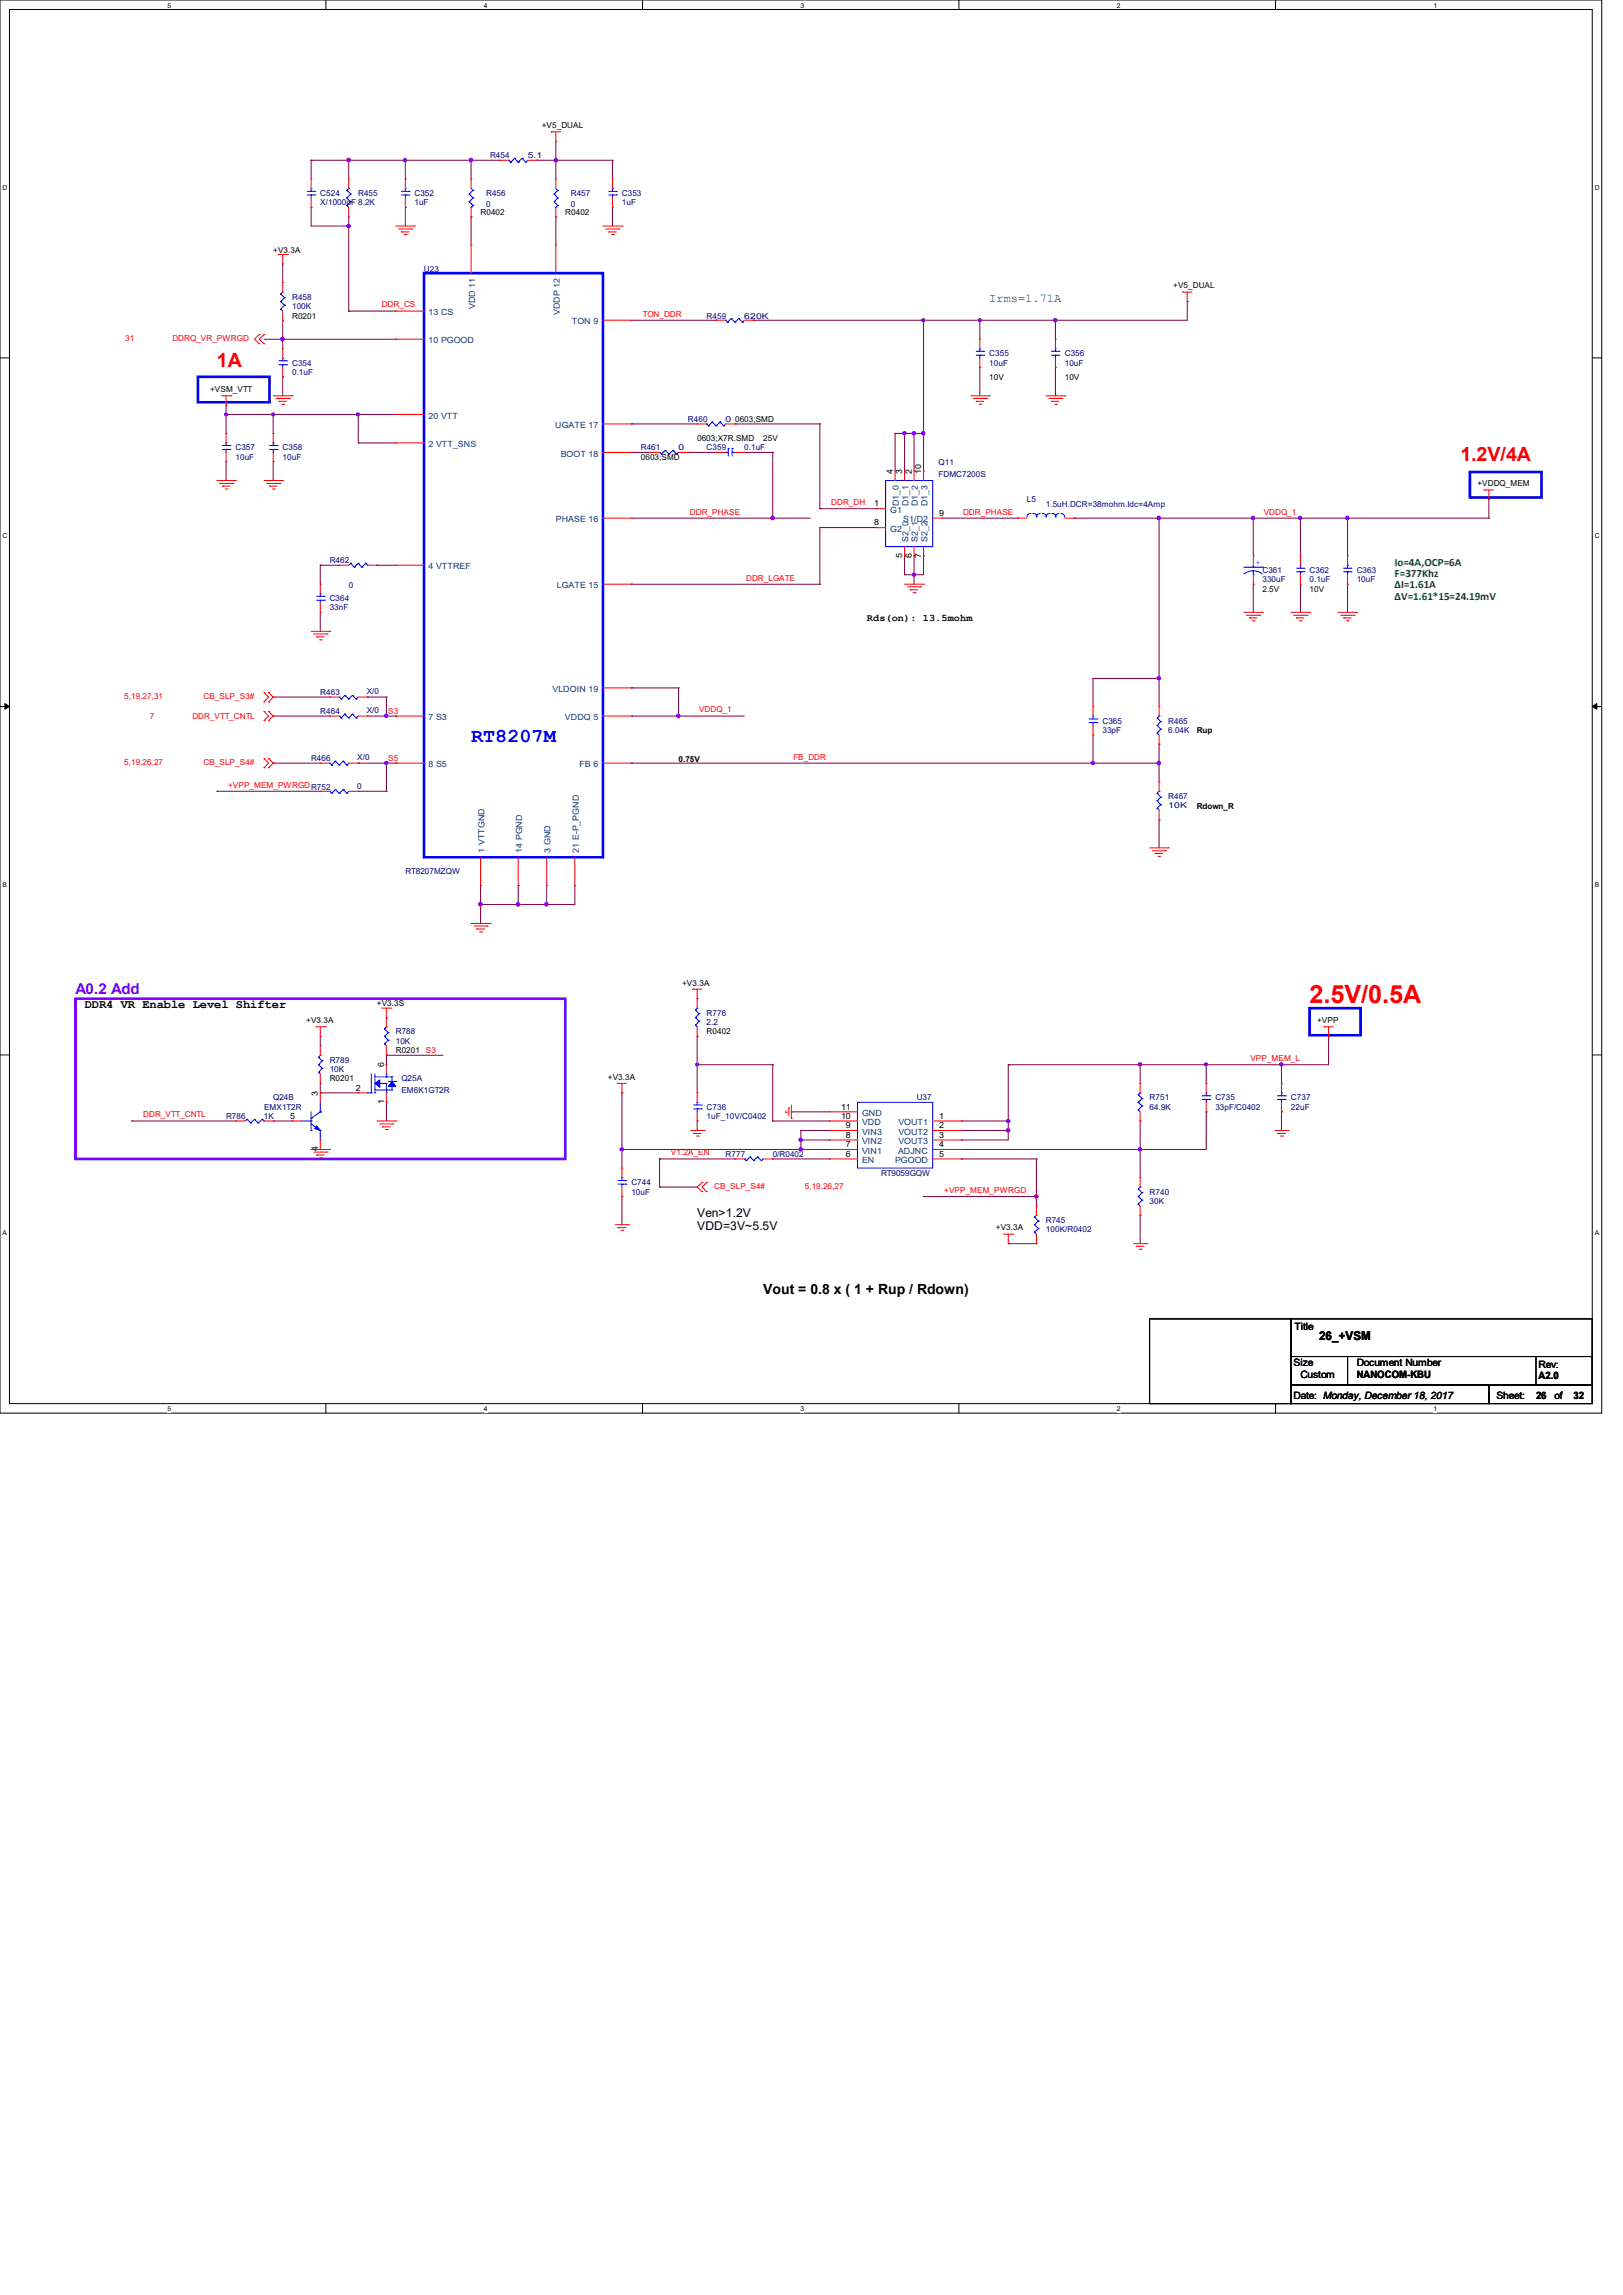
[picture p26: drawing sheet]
<svg xmlns="http://www.w3.org/2000/svg" width="210mm" height="297mm" viewBox="0 0 210 297" stroke-linecap="round" stroke-linejoin="round" font-family="sans-serif">
<defs><g id="words">
<text font-size="3.3" fill="#f00" x="169.5" y="129.8">2.5V/0.5A</text>
<g font-size="2.5" fill="#f00">
<text x="28.1" y="47.5">1A</text>
<text x="189" y="59.7">1.2V/4A</text>
</g>
<text font-size="2.5" fill="#00f" x="61" y="96">RT8207M</text>
<text font-size="1.9" fill="#8000ff" x="9.8" y="128.6">A0.2 Add</text>
<text font-size="1.8" x="98.8" y="167.5">Vout = 0.8 x ( 1 + Rup / Rdown)</text>
<text font-size="1.6" fill="#008040" x="128" y="39">Irms=1.71A</text>
<g font-size="1.6">
<text x="11" y="130.5">DDR4 VR Enable Level Shifter</text>
<text x="90.2" y="157.5">Ven&gt;1.2V</text>
<text x="90.2" y="159.1">VDD=3V~5.5V</text>
<text x="170.7" y="173.4">26_+VSM</text>
</g>
<g font-size="1.4" fill="#008000">
<text x="180.5" y="73.3">Io=4A,OCP=6A</text>
<text x="180.5" y="74.7">F=377Khz</text>
<text x="180.5" y="76.2">ΔI=1.61A</text>
<text x="180.5" y="77.6">ΔV=1.61*15=24.19mV</text>
</g>
<g font-size="1.3">
<text x="112.2" y="80.3">Rds(on): 13.5mohm</text>
<text x="167.5" y="172.1">Title</text>
<text x="167.4" y="176.7">Size</text>
<text x="168.3" y="178.4">Custom</text>
<text x="175.6" y="176.7">Document Number</text>
<text x="175.6" y="178.4">NANOCOM-KBU</text>
<text x="199.1" y="177">Rev:</text>
<text x="199.1" y="178.5">A2.0</text>
<text x="167.4" y="181">Date: Monday, December 18, 2017</text>
<text x="193.6" y="181">Sheet:</text>
<text x="198.8" y="181.1">26</text>
<text x="201.2" y="181">of</text>
<text x="203.6" y="181.1">32</text>
</g>
<g font-size="1.1">
<text x="70.1" y="16.6">+V5_DUAL</text>
<text x="62.2" y="27.8">R0402</text>
<text x="73.2" y="27.8">R0402</text>
<text x="35.3" y="32.7">+V3.3A</text>
<text x="37.8" y="41.2">R0201</text>
<text x="151.8" y="37.3">+V5_DUAL</text>
<text x="27.2" y="50.7">+VSM_VTT</text>
<text x="128" y="49.1">10V</text>
<text x="137.8" y="49.1">10V</text>
<text x="82.9" y="59.5">0603;SMD</text>
<text x="90.2" y="57.1">0603;X7R.SMD</text>
<text x="95.1" y="54.6">0603;SMD</text>
<text x="98.8" y="57.1">25V</text>
<text x="113.1" y="65.5">1</text>
<text x="115.5" y="61.3" transform="rotate(-90 115.5 61.3)">4</text>
<text x="116.8" y="61.3" transform="rotate(-90 116.8 61.3)">3</text>
<text x="118" y="61.3" transform="rotate(-90 118 61.3)">2</text>
<text x="119.2" y="61.3" transform="rotate(-90 119.2 61.3)">10</text>
<text x="191.2" y="62.9">+VDDQ_MEM</text>
<text x="113.1" y="68">8</text>
<text x="121.5" y="66.8">9</text>
<text x="116.8" y="72.2" transform="rotate(-90 116.8 72.2)">5</text>
<text x="118" y="72.2" transform="rotate(-90 118 72.2)">6</text>
<text x="119.2" y="72.2" transform="rotate(-90 119.2 72.2)">7</text>
<text x="163.4" y="76.6">2.5V</text>
<text x="169.5" y="76.6">10V</text>
<text x="154.9" y="94.9">Rup</text>
<text x="87.8" y="98.6">0.75V</text>
<text x="154.9" y="104.6">Rdown_R</text>
<text x="48.8" y="130.2">+V3.3S</text>
<text x="88.3" y="127.6">+V3.3A</text>
<text x="39.6" y="132.4">+V3.3A</text>
<text x="51.2" y="136.3">R0201</text>
<text x="91.4" y="133.9">R0402</text>
<text x="170.4" y="132.4">+VPP</text>
<text x="41.1" y="141.8" transform="rotate(-90 41.1 141.8)">3</text>
<text x="42.7" y="140">R0201</text>
<text x="46.1" y="141.1">2</text>
<text x="49.7" y="142.9" transform="rotate(-90 49.7 142.9)">1</text>
<text x="49.7" y="138.1" transform="rotate(-90 49.7 138.1)">6</text>
<text x="78.7" y="139.7">+V3.3A</text>
<text x="108.8" y="143.6">11</text>
<text x="37.5" y="144.8">5</text>
<text x="41.1" y="149" transform="rotate(-90 41.1 149)">4</text>
<text x="108.8" y="144.8">10</text>
<text x="109.5" y="146">9</text>
<text x="109.5" y="147.2">8</text>
<text x="109.5" y="148.5">7</text>
<text x="109.5" y="149.7">6</text>
<text x="121.5" y="144.8">1</text>
<text x="121.5" y="146">2</text>
<text x="121.5" y="147.2">3</text>
<text x="121.5" y="148.5">4</text>
<text x="121.5" y="149.7">5</text>
<text x="128.9" y="159.1">+V3.3A</text>
</g>
<g font-size="1.1" fill="#000080">
<text x="63.4" y="20.5">R454</text>
<text x="68.3" y="20.5">5.1</text>
<text x="41.4" y="25.4">C524</text>
<text x="41.4" y="26.6">X/1000pF 8.2K</text>
<text x="46.4" y="25.4">R455</text>
<text x="53.6" y="25.4">C352</text>
<text x="53.6" y="26.6">1uF</text>
<text x="62.9" y="25.4">R456</text>
<text x="62.9" y="26.8">0</text>
<text x="73.9" y="25.4">R457</text>
<text x="73.9" y="26.8">0</text>
<text x="80.5" y="25.4">C353</text>
<text x="80.5" y="26.6">1uF</text>
<text x="54.9" y="35.1">U23</text>
<text x="37.8" y="38.8">R458</text>
<text x="37.8" y="40">100K</text>
<text x="91.4" y="41.2">R459</text>
<text x="96.3" y="41.2">620K</text>
<text x="37.8" y="47.3">C354</text>
<text x="128" y="46.1">C355</text>
<text x="128" y="47.3">10uF</text>
<text x="137.8" y="46.1">C356</text>
<text x="137.8" y="47.3">10uF</text>
<text x="37.8" y="48.5">0.1uF</text>
<text x="30.5" y="58.3">C357</text>
<text x="30.5" y="59.5">10uF</text>
<text x="36.6" y="58.3">C358</text>
<text x="36.6" y="59.5">10uF</text>
<text x="82.9" y="58.3">R461</text>
<text x="87.8" y="58.3">0</text>
<text x="89" y="54.6">R460</text>
<text x="91.4" y="58.3">C359</text>
<text x="93.9" y="54.6">0</text>
<text x="96.3" y="58.3">0.1uF</text>
<text x="121.5" y="60.2">Q11</text>
<text x="121.5" y="61.7">FDMC7200S</text>
<text x="132.9" y="65">L5</text>
<text x="135.3" y="65.6">1.5uH.DCR=38mohm.Idc=4Amp</text>
<text x="42.7" y="72.9">R462</text>
<text x="42.7" y="77.8">C364</text>
<text x="45.1" y="76.1">0</text>
<text x="163.4" y="74.1">C361</text>
<text x="163.4" y="75.4">330uF</text>
<text x="169.5" y="74.1">C362</text>
<text x="169.5" y="75.4">0.1uF</text>
<text x="175.6" y="74.1">C363</text>
<text x="175.6" y="75.4">10uF</text>
<text x="42.7" y="79">33nF</text>
<text x="47.5" y="89.9">X/0</text>
<text x="41.4" y="90">R463</text>
<text x="41.4" y="92.4">R464</text>
<text x="47.5" y="92.3">X/0</text>
<text x="142.7" y="93.6">C365</text>
<text x="142.7" y="94.9">33pF</text>
<text x="151.2" y="93.6">R465</text>
<text x="151.2" y="94.9">6.04K</text>
<text x="40.3" y="98.5">R466</text>
<text x="46.2" y="98.4">X/0</text>
<text x="46.2" y="102.1">0</text>
<text x="151.2" y="103.4">R467</text>
<text x="151.2" y="104.6">10K</text>
<text x="52.5" y="113.2">RT8207MZQW</text>
<text x="91.4" y="131.4">R776</text>
<text x="42.7" y="137.5">R789</text>
<text x="51.2" y="133.9">R788</text>
<text x="51.2" y="135.1">10K</text>
<text x="91.4" y="132.7">2.2</text>
<text x="34.2" y="143.6">EMX1T2R</text>
<text x="35.3" y="142.4">Q24B</text>
<text x="42.7" y="138.8">10K</text>
<text x="51.9" y="140">Q25A</text>
<text x="51.9" y="141.4">EM6K1GT2R</text>
<text x="91.4" y="143.6">C736</text>
<text x="118.6" y="142.4">U37</text>
<text x="148.8" y="142.4">R751</text>
<text x="148.8" y="143.6">64.9K</text>
<text x="157.3" y="142.4">C735</text>
<text x="157.3" y="143.6">33pF/C0402</text>
<text x="167" y="142.4">C737</text>
<text x="167" y="143.6">22uF</text>
<text x="29.3" y="144.9">R786</text>
<text x="34.2" y="144.9">1K</text>
<text x="91.4" y="144.9">1uF_10V/C0402</text>
<text x="93.9" y="149.7">R777</text>
<text x="100" y="149.7">0/R0402</text>
<text x="81.7" y="153.4">C744</text>
<text x="81.7" y="154.6">10uF</text>
<text x="114" y="152.1">RT9059GQW</text>
<text x="148.8" y="154.6">R740</text>
<text x="148.8" y="155.8">30K</text>
<text x="135.3" y="158.2">R745</text>
<text x="135.3" y="159.5">100K/R0402</text>
</g>
<g font-size="1.1" fill="#f00">
<text x="49.4" y="39.8">DDR_CS</text>
<text x="83.2" y="41">TON_DDR</text>
<text x="16.2" y="44.2">31</text>
<text x="22.3" y="44.2">DDRQ_VR_PWRGD</text>
<text x="107.6" y="65.4">DDR_DH</text>
<text x="89.3" y="66.6">DDR_PHASE</text>
<text x="124.6" y="66.6">DDR_PHASE</text>
<text x="163.5" y="66.6">VDDQ_1</text>
<text x="96.6" y="75.1">DDR_LGATE</text>
<text x="16.1" y="90.5">5,19,27,31</text>
<text x="19.4" y="93">7</text>
<text x="24.9" y="93">DDR_VTT_CNTL</text>
<text x="26.3" y="90.5">CB_SLP_S3#</text>
<text x="50.2" y="92.4">S3</text>
<text x="90.5" y="92.2">VDDQ_1</text>
<text x="16.1" y="99">5,19,26,27</text>
<text x="26.3" y="99">CB_SLP_S4#</text>
<text x="29.5" y="101.9">+VPP_MEM_PWRGDR752</text>
<text x="50.2" y="98.5">S5</text>
<text x="102.7" y="98.3">FB_DDR</text>
<text x="55.1" y="136.3">S3</text>
<text x="161.8" y="137.3">VPP_MEM_L</text>
<text x="18.5" y="144.6">DDR_VTT_CNTL</text>
<text x="86.8" y="149.5">V1.2A_EN</text>
<text x="92.4" y="153.9">CB_SLP_S4#</text>
<text x="104.1" y="153.9">5,19,26,27</text>
<text x="122.2" y="154.4">+VPP_MEM_PWRGD</text>
</g>
<g font-size="1.1" fill="#004080">
<text x="55.5" y="40.8">13 CS</text>
<text x="61.5" y="40" transform="rotate(-90 61.5 40)">VDD 11</text>
<text x="72.4" y="40.8" transform="rotate(-90 72.4 40.8)">VDDP 12</text>
<text x="74" y="42">TON 9</text>
<text x="55.5" y="44.4">10 PGOOD</text>
<text x="55.5" y="57.9">2 VTT_SNS</text>
<text x="55.5" y="54.2">20 VTT</text>
<text x="71.8" y="55.4">UGATE 17</text>
<text x="72.6" y="59.1">BOOT 18</text>
<text x="116.3" y="65.5" transform="rotate(-90 116.3 65.5)">D1_0</text>
<text x="117.6" y="65.5" transform="rotate(-90 117.6 65.5)">D1_1</text>
<text x="118.8" y="65.5" transform="rotate(-90 118.8 65.5)">D1_2</text>
<text x="120" y="65.5" transform="rotate(-90 120 65.5)">D1_3</text>
<text x="71.9" y="67.6">PHASE 16</text>
<text x="115.2" y="66.4">G1</text>
<text x="115.2" y="68.8">G2</text>
<text x="116.9" y="67.6">S1/D2</text>
<text x="117.6" y="70.1" transform="rotate(-90 117.6 70.1)">S2_0</text>
<text x="118.8" y="70.1" transform="rotate(-90 118.8 70.1)">S2_1</text>
<text x="120" y="70.1" transform="rotate(-90 120 70.1)">S2_2</text>
<text x="55.5" y="73.7">4 VTTREF</text>
<text x="72" y="76.2">LGATE 15</text>
<text x="71.5" y="89.6">VLDOIN 19</text>
<text x="55.5" y="93.2">7 S3</text>
<text x="73.1" y="93.2">VDDQ 5</text>
<text x="55.5" y="99.3">8 S5</text>
<text x="75" y="99.3">FB 6</text>
<text x="62.7" y="110.4" transform="rotate(-90 62.7 110.4)">1 VTTGND</text>
<text x="67.6" y="110.4" transform="rotate(-90 67.6 110.4)">14 PGND</text>
<text x="71.2" y="110.4" transform="rotate(-90 71.2 110.4)">3 GND</text>
<text x="74.9" y="110.4" transform="rotate(-90 74.9 110.4)">21 E-P_PGND</text>
<text x="111.5" y="144.4">GND</text>
<text x="111.5" y="145.6">VDD</text>
<text x="111.5" y="146.9">VIN3</text>
<text x="111.5" y="148.1">VIN2</text>
<text x="111.5" y="149.3">VIN1</text>
<text x="116.2" y="149.3">ADJNC</text>
<text x="116.2" y="145.6">VOUT1</text>
<text x="116.2" y="146.9">VOUT2</text>
<text x="116.2" y="148.1">VOUT3</text>
<text x="111.5" y="150.5">EN</text>
<text x="115.8" y="150.5">PGOOD</text>
</g>
<text font-size="1.1" fill="#00f" x="162.5" y="73.1">+</text>
<g font-size=".9">
<text x="21.7" y="1">5</text>
<text x="62.6" y="1">4</text>
<text x="103.6" y="1">3</text>
<text x="144.5" y="1">2</text>
<text x="185.5" y="1">1</text>
<text x=".3" y="24.6">D</text>
<text x="206.4" y="24.6">D</text>
<text x=".3" y="69.6">C</text>
<text x="206.4" y="69.6">C</text>
<text x=".3" y="114.8">B</text>
<text x="206.4" y="114.8">B</text>
<text x=".3" y="159.9">A</text>
<text x="206.4" y="159.9">A</text>
<text x="21.7" y="182.6">5</text>
<text x="62.6" y="182.6">4</text>
<text x="103.6" y="182.6">3</text>
<text x="144.5" y="182.6">2</text>
<text x="185.5" y="182.6">1</text>
</g>
</g></defs>
<path d="M0 0h207.3v182.9h-207.3zM1.2 1.2h204.8v180.5h-204.8z" fill="none" stroke="#000" stroke-width=".13"/>
<g fill="#fff">
<path d="M21.7 .2h.4v.9h-.4z"/>
<path d="M21.7 181.8h.4v1h-.4z"/>
</g>
<path d="M42.2 0v1.2M42.2 181.7v1.2" fill="none" stroke="#000" stroke-width=".13"/>
<g fill="#fff">
<path d="M62.6 .2h.5v.9h-.5z"/>
<path d="M62.6 181.8h.5v1h-.5z"/>
</g>
<path d="M83.1 0v1.2M83.1 181.7v1.2" fill="none" stroke="#000" stroke-width=".13"/>
<g fill="#fff">
<path d="M103.6 .2h.5v.9h-.5z"/>
<path d="M103.6 181.8h.5v1h-.5z"/>
</g>
<path d="M124.1 0v1.2M124.1 181.7v1.2" fill="none" stroke="#000" stroke-width=".13"/>
<g fill="#fff">
<path d="M144.5 .2h.5v.9h-.5z"/>
<path d="M144.5 181.8h.5v1h-.5z"/>
</g>
<path d="M165.1 0v1.2M165.1 181.7v1.2" fill="none" stroke="#000" stroke-width=".13"/>
<g fill="#fff">
<path d="M185.5 .2h.5v.9h-.5z"/>
<path d="M185.5 181.8h.5v1h-.5z"/>
<path d="M.3 23.7h.6v1h-.6z"/>
<path d="M206.4 23.7h.6v1h-.6z"/>
<path d="M.3 68.8h.6v1h-.6z"/>
<path d="M206.4 68.8h.6v1h-.6z"/>
</g>
<path d="M0 46.3h1.2M206 46.3h1.3" fill="none" stroke="#000" stroke-width=".13"/>
<g fill="#fff">
<path d="M.3 114h.6v.9h-.6z"/>
<path d="M206.4 114h.5v.9h-.5z"/>
</g>
<path d="M0 91.4h1.2M206 91.4h1.3" fill="none" stroke="#000" stroke-width=".13"/>
<path d="M.6 91.1l.6 .3-.6 .4zM206 91.4l.6-.3v.7z" fill="#000" stroke="#000" stroke-width=".13"/>
<g fill="#fff">
<path d="M.3 159h.6v1h-.6z"/>
<path d="M206.4 159h.5v1h-.5z"/>
</g>
<path d="M0 136.5h1.2M206 136.5h1.3M148.8 170.7h18.2v11h-18.2zM167 175.6h7.4v3.6h-7.4zM167 179.2h25.7v2.5h-25.7zM167 170.7h39v4.9h-39zM174.4 175.6h31.6v3.6h-31.6zM192.7 179.2h13.3v2.5h-13.3zM198.8 175.6h7.2v3.6h-7.2z" fill="none" stroke="#000" stroke-width=".13"/>
<path d="M54.9 35.3h23.1v75.7h-23.1zM25.6 48.8h9.3v3.3h-9.3zM190.2 61.1h9.3v3.3h-9.3zM169.5 130.5h6.6v3.5h-6.6z" fill="none" stroke="#00f" stroke-width=".34"/>
<path d="M9.8 129.2h63.4v20.8h-63.4z" fill="none" stroke="#8000ff" stroke-width=".34"/>
<g fill="none" stroke="#800040" stroke-width=".13">
<path d="M71.9 18.3h.1M71.9 18.3v4.9M36.6 36.6h.1M36.6 34.2v2.4M40.3 20.7h.1M40.3 26.8h.1M40.3 20.7h24.3M40.3 20.7v2.5M40.3 26.8v2.5h4.8M45.1 29.3h.1M45.1 20.7h.1M45.1 20.7v2.5"/>
<path d="M45.1 28.1v12.2M52.5 20.7h.1M52.5 26.8h.1M52.5 20.7v2.5M52.5 26.8v2.5M61 28.1h.1M61 20.7h.1M61 20.7v2.5M61 28.1v3.6M69.5 20.7h.1M69.5 20.7h9.7M71.9 20.7h.1"/>
<path d="M71.9 28.1h.1M71.9 28.1v3.6M79.2 20.7h.1M79.2 26.8h.1M79.2 20.7v2.5M79.2 26.8v2.5M153.6 39h.1M153.6 39v2.4h-56.1M29.3 52.5h.1M29.3 59.7h.1M29.3 53.6h.1M29.3 52.5v3.6"/>
<path d="M29.3 59.7v2.5M29.3 53.6h21.9M34.2 43.9h17M35.3 59.7h.1M35.3 53.6h.1M35.3 53.6v2.5M35.3 59.7v2.5M36.6 43.9h.1M36.6 48.8h.1M36.6 41.4h.1M36.6 41.4v3.7M36.6 48.8v2.4"/>
<path d="M45.1 40.3h.1M45.1 40.3h6.1M46.4 53.6h.1M46.4 57.3h.1M46.4 53.6v3.7M46.4 57.3h4.8M51.2 43.9h.1M81.7 54.9h.1M81.7 58.5h.1M81.7 41.4h11M81.7 58.5h2.4M81.7 54.9h8.5"/>
<path d="M89 58.5h.1M89 58.5h3.7M92.7 41.4h.1M95.1 54.9h.1M95.1 54.9h11M96.3 58.5h.1M96.3 58.5h3.7M97.5 41.4h.1M100 58.5h.1M100 58.5v8.6M106.1 54.9h.1M106.1 54.9v10.9"/>
<path d="M115.8 56.1h.1M115.8 56.1h3.7M115.8 56.1v4.9M117.1 56.1h.1M117.1 56.1v4.9M118.3 56.1h.1M118.3 56.1v4.9M119.5 41.4h.1M119.5 56.1h.1M119.5 41.4v19.6M126.8 47.5h.1M126.8 41.4h.1"/>
<path d="M126.8 41.4v2.5M126.8 47.5v3.7M136.6 47.5h.1M136.6 41.4h.1M136.6 41.4v2.5M136.6 47.5v3.7M41.4 79.2h.1M41.4 73.2h.1M41.4 73.2v2.4M41.4 79.2v2.5M41.4 73.2h2.5M48.8 73.2h.1"/>
<path d="M48.8 73.2h2.4M81.7 75.6h.1M81.7 67.1h23.2M81.7 75.6h24.4M100 67.1h.1M106.1 65.8h.1M106.1 75.6h.1M106.1 68.3h.1M106.1 65.8h7.3M106.1 68.3v7.3M106.1 68.3h7.3M117.1 71.9h.1"/>
<path d="M117.1 74.4h.1M117.1 71.9v2.5M118.3 74.4h.1M118.3 71.9h.1M118.3 71.9v3.7M119.5 71.9h.1M119.5 71.9v2.5h-2.4M121.9 67.1h9.8M131.7 67.1h.1M139 67.1h.1M139 67.1h53.7M150 67.1h.1"/>
<path d="M150 67.1v24.3M162.2 67.1h.1M162.2 75.6h.1M162.2 67.1v4.8M162.2 75.6v3.6M168.3 75.6h.1M168.3 67.1h.1M168.3 67.1v4.8M168.3 75.6v3.6M174.4 75.6h.1M174.4 67.1h.1M174.4 67.1v4.8"/>
<path d="M174.4 75.6v3.6M192.7 64.6h.1M192.7 67.1h.1M192.7 64.6v2.5M35.3 92.7h.1M35.3 98.8h.1M35.3 90.2h.1M35.3 92.7h7.4M35.3 98.8h6.1M35.3 90.2h7.4M46.4 98.8h.1M46.4 98.8h4.8"/>
<path d="M47.5 90.2h.1M47.5 92.7h3.7M47.5 90.2h2.5M50 92.7h.1M50 90.2h.1M50 98.8h.1M50 90.2v2.5M50 98.8v3.6M51.2 92.7h.1M51.2 98.8h.1M81.7 89h.1M81.7 92.7h.1"/>
<path d="M81.7 98.8h.1M81.7 92.7h14.6M81.7 98.8h68.3M81.7 89h6.1M87.8 92.7h.1M87.8 89h.1M87.8 89v3.7M141.4 98.8h.1M141.4 87.8h.1M141.4 87.8h8.6M141.4 87.8v3.6M141.4 95.1v3.7"/>
<path d="M150 87.8h.1M150 96.3h.1M150 98.8h.1M150 96.3v4.9M28.1 102.4h.1M28.1 102.4h13.3M46.4 102.4h3.6M50 102.4h.1M62.2 117.1h.1M62.2 114.6h.1M62.2 114.6v4.9M67.1 117.1h.1"/>
<path d="M67.1 114.6h.1M67.1 114.6v2.5M70.7 114.6h.1M70.7 117.1h.1M70.7 114.6v2.5M74.4 114.6h.1M74.4 114.6v2.5h-12.2M150 106.1h.1M150 106.1v3.6M41.4 134.1h.1M41.4 134.1v1.2M50 136.6h.1"/>
<path d="M50 136.6v1.2M50 136.6h7.3M90.2 134.1h.1M90.2 137.8h.1M90.2 137.8h9.8M90.2 134.1v7.3M100 137.8h.1M100 137.8v7.3M130.5 137.8h.1M130.5 137.8v9.7h-6.1M147.5 137.8h.1M147.5 137.8v2.4"/>
<path d="M156.1 137.8h.1M156.1 137.8v2.4M165.8 137.8h.1M165.8 137.8v2.4M171.9 134.1h.1M171.9 134.1v3.7h-41.4M17.1 145.1h.1M17.1 145.1h13.4M35.3 145.1h.1M35.3 145.1h2.5M41.4 140.2h.1M41.4 141.4h.1"/>
<path d="M41.4 140.2v1.2M41.4 141.4h5M50 142.7h.1M50 142.7v2.4M80.5 148.8h.1M80.5 154.9h.1M80.5 141.4h.1M80.5 148.8h26.8M80.5 141.4v9.8M80.5 154.9v3.6M85.3 150h.1M85.3 153.6h.1"/>
<path d="M85.3 150h9.8M85.3 150v3.6M85.3 153.6h4.9M90.2 145.1h.1M90.2 145.1v1.2M100 150h.1M100 145.1h.1M100 150h7.3M100 145.1h7.3M102.4 143.9h.1M102.4 143.9h4.9M103.6 147.5h.1"/>
<path d="M103.6 146.3h.1M103.6 148.8h.1M103.6 147.5h3.7M103.6 146.3h3.7M103.6 146.3v2.5M119.5 154.9h.1M119.5 154.9h14.6M124.4 145.1h.1M124.4 146.3h.1M124.4 147.5h.1M124.4 148.8h.1M124.4 150h.1"/>
<path d="M124.4 146.3h6.1M124.4 150h9.7M124.4 145.1h6.1M130.5 145.1h.1M130.5 146.3h.1M134.1 150h.1M134.1 154.9h.1M134.1 150v6.1M147.5 145.1h.1M147.5 148.8h.1M147.5 157.3h.1M147.5 145.1v7.3"/>
<path d="M147.5 157.3v3.7M156.1 143.9h.1M156.1 143.9v4.9h-31.7M165.8 143.9h.1M165.8 143.9v2.4M130.5 161h.1M130.5 161h3.6"/>
</g>
<g fill="#f0f" stroke="#f0f" stroke-width=".13">
<circle cx="100" cy="67" r=".24"/>
<circle cx="149.9" cy="67" r=".22"/>
<circle cx="162.1" cy="67" r=".22"/>
<circle cx="36.5" cy="43.9" r=".24"/>
<circle cx="45.1" cy="20.7" r=".24"/>
<circle cx="71.9" cy="20.7" r=".22"/>
<circle cx="67" cy="117" r=".24"/>
<circle cx="70.7" cy="117" r=".22"/>
<circle cx="60.9" cy="20.7" r=".24"/>
<circle cx="52.4" cy="20.7" r=".22"/>
<circle cx="87.8" cy="92.6" r=".24"/>
<circle cx="149.9" cy="98.7" r=".22"/>
<circle cx="29.3" cy="53.6" r=".2"/>
<circle cx="62.2" cy="117" r=".24"/>
<circle cx="119.5" cy="56.1" r=".22"/>
<circle cx="119.5" cy="41.5" r=".2"/>
<circle cx="46.3" cy="53.6" r=".2"/>
<circle cx="35.4" cy="53.6" r=".2"/>
<circle cx="136.6" cy="41.5" r=".22"/>
<circle cx="126.8" cy="41.5" r=".2"/>
<circle cx="168.2" cy="67" r=".22"/>
<circle cx="174.3" cy="67" r=".22"/>
<circle cx="149.9" cy="87.8" r=".22"/>
<circle cx="117" cy="56.1" r=".22"/>
<circle cx="118.3" cy="56.1" r=".22"/>
<circle cx="118.3" cy="74.4" r=".22"/>
<circle cx="141.4" cy="98.8" r=".22"/>
<circle cx="50" cy="92.7" r=".22"/>
<circle cx="45.1" cy="29.3" r=".22"/>
<circle cx="50" cy="98.8" r=".22"/>
<circle cx="80.5" cy="148.7" r=".22"/>
<circle cx="103.6" cy="147.5" r=".22"/>
<circle cx="103.6" cy="148.7" r=".22"/>
<circle cx="165.8" cy="137.8" r=".22"/>
<circle cx="156.1" cy="137.8" r=".2"/>
<circle cx="147.5" cy="137.8" r=".22"/>
<circle cx="130.5" cy="145.1" r=".22"/>
<circle cx="130.5" cy="146.3" r=".22"/>
<circle cx="147.5" cy="148.7" r=".22"/>
<circle cx="134.1" cy="154.8" r=".22"/>
<circle cx="90.2" cy="137.8" r=".2"/>
<circle cx="100" cy="67" r=".22"/>
<circle cx="36.6" cy="43.9" r=".22"/>
<circle cx="45.1" cy="20.7" r=".22"/>
<circle cx="67" cy="117" r=".22"/>
<circle cx="60.9" cy="20.7" r=".22"/>
<circle cx="87.8" cy="92.7" r=".22"/>
<circle cx="62.2" cy="117" r=".22"/>
</g>
<g fill="none" stroke="#f00" stroke-width=".13">
<path d="M71.3 17.1h.1M71.3 17.1h1.3M71.9 18.3h.1M71.9 17.1v1.2M36 32.9h1.2M36.6 34.2h.1M36.6 36.6h.1M36.6 32.9v1.3M36.6 36.6v1.2M37.2 32.9h.1M40.3 26.8h.1M40.3 23.2h.1"/>
<path d="M40.3 23.2v1.2M40.3 25.6v1.2M45.1 28.1h.1M45.1 23.2h.1M45.1 23.2v1.2M45.1 26.8v1.3M51.2 29.3h2.4M51.6 29.6h1.7M51.9 30h.1M51.9 30h1M52.3 30.4h.2M52.5 26.8h.1"/>
<path d="M52.5 23.2h.1M52.5 23.2v1.2M52.5 25.6v1.2M52.5 30.4h.1M53.3 29.6h.1M53.6 29.3h.1M61 31.7h.1M61 23.2h.1M61 28.1h.1M61 23.2v1.2M61 26.8v1.3M61 31.7v3.6"/>
<path d="M64.6 20.7h.1M64.6 20.7h1.2M68.3 20.7h1.2M69.5 20.7h.1M71.9 23.2h.1M71.9 28.1h.1M71.9 31.7h.1M71.9 23.2v1.2M71.9 26.8v1.3M71.9 31.7v3.6M78 29.3h2.5M78.4 29.6h1.7"/>
<path d="M78.8 30h.1M78.8 30h1M79.1 30.4h.3M79.2 26.8h.1M79.2 23.2h.1M79.2 23.2v1.2M79.2 25.6v1.2M79.4 30.4h.1M80.1 29.6h.1M80.5 29.3h.1M153 37.8h.1M153 37.8h1.2"/>
<path d="M153.6 39h.1M153.6 37.8v1.2M28.7 51.2h1.2M29.3 52.5h.1M29.3 59.7h.1M29.3 56.1h.1M29.3 51.2v1.3M29.3 56.1v1.2M29.3 58.5v1.2M29.9 51.2h.1M33.5 43.3h.1M33.5 44.5h.1"/>
<path d="M33.5 43.3l-.6 .6 .6 .6M34.2 43.3h.1M34.2 44.5h.1M34.2 43.3l-.7 .6 .7 .6M35.3 59.7h.1M35.3 56.1h.1M35.3 51.2h2.5M35.3 56.1v1.2M35.3 58.5v1.2M35.7 51.6h1.7M36.1 51.9h.1M36.1 51.9h1"/>
<path d="M36.4 52.3h.3M36.6 48.8h.1M36.6 45.1h.1M36.6 41.4h.1M36.6 40.3v1.1M36.6 45.1v1.3M36.6 47.5v1.3M36.7 52.3h.1M37.4 51.6h.1M37.8 51.2h.1M51.2 57.3h.1M51.2 43.9h.1"/>
<path d="M51.2 53.6h.1M51.2 40.3h.1M51.2 57.3h3.7M51.2 43.9h3.7M51.2 53.6h3.7M51.2 40.3h3.7M78 41.4h3.7M78 58.5h3.7M78 54.9h3.7M81.7 41.4h.1M81.7 58.5h.1M81.7 54.9h.1"/>
<path d="M84.1 58.5h.1M84.1 58.5h1.2M87.8 58.5h1.2M89 58.5h.1M90.2 54.9h.1M90.2 54.9h1.2M92.7 41.4h.1M92.7 58.5h.1M92.7 41.4h1.2M92.7 58.5h1.2M93.9 54.9h1.2M95.1 54.9h.1"/>
<path d="M95.1 58.5h1.2M96.3 58.5h.1M96.3 41.4h1.2M97.5 41.4h.1M125.6 51.2h2.4M125.9 51.6h1.8M126.3 51.9h.1M126.3 51.9h1M126.7 52.3h.2M126.8 47.5h.1M126.8 43.9h.1M126.8 43.9v1.2"/>
<path d="M126.8 46.4v1.1M126.9 52.3h.1M127.7 51.6h.1M128 51.2h.1M135.3 51.2h2.5M135.7 51.6h1.7M136.1 51.9h.1M136.1 51.9h.9M136.4 52.3h.3M136.6 47.5h.1M136.6 43.9h.1M136.6 43.9v1.2"/>
<path d="M136.6 46.4v1.1M136.7 52.3h.1M137.4 51.6h.1M137.8 51.2h.1M28.1 62.2h2.4M28.4 62.6h1.7M28.8 62.9h.1M28.8 62.9h1M29.2 63.3h.2M29.4 63.3h.1M30.1 62.6h.1M30.5 62.2h.1"/>
<path d="M34.2 62.2h2.4M34.5 62.6h1.7M34.9 62.9h.1M34.9 62.9h1M35.3 63.3h.2M35.5 63.3h.1M36.2 62.6h.1M36.6 62.2h.1M41.4 79.2h.1M41.4 75.6h.1M41.4 75.6v1.2M41.4 78v1.2"/>
<path d="M43.9 73.2h.1M43.9 73.2h1.2M47.5 73.2h1.3M48.8 73.2h.1M51.2 73.2h.1M51.2 73.2h3.7M78 75.6h3.7M78 67.1h3.7M81.7 67.1h.1M81.7 75.6h.1M113.4 65.8h.1M113.4 68.3h.1"/>
<path d="M113.4 65.8h1.2M113.4 68.3h1.2M115.8 61h.1M115.8 61v1.2M117.1 61h.1M117.1 71.9h.1M117.1 75.6h2.4M117.1 61v1.2M117.1 70.7v1.2M117.4 75.9h1.7M117.8 76.3h.1M117.8 76.3h.9"/>
<path d="M118.2 76.7h.2M118.3 61h.1M118.3 71.9h.1M118.3 61v1.2M118.3 70.7v1.2M118.4 76.7h.1M119.1 75.9h.1M119.5 75.6h.1M119.5 61h.1M119.5 71.9h.1M119.5 61v1.2M119.5 70.7v1.2"/>
<path d="M120.7 67.1h1.2M121.9 67.1h.1M131.7 67.1h.1M131.7 67.1h1.2M137.8 67.1h1.2M139 67.1h.1M161 79.2h2.4M161.3 79.6h1.7M161.7 80h.1M161.7 80h.9M162.2 71.9h.1M162.2 75.6h.1"/>
<path d="M162.2 71.9v1.3M162.2 74.4v1.2M163 79.6h.1M163.4 79.2h.1M167 79.2h2.5M167.4 79.6h1.7M167.8 80h.1M167.8 80h.9M168.3 75.6h.1M168.3 71.9h.1M168.3 71.9v1.3M168.3 74.4v1.2"/>
<path d="M169.1 79.6h.1M169.5 79.2h.1M173.1 79.2h2.5M173.5 79.6h1.7M173.9 80h.1M173.9 80h.9M174.4 75.6h.1M174.4 71.9h.1M174.4 71.9v1.3M174.4 74.4v1.2M175.2 79.6h.1M175.6 79.2h.1"/>
<path d="M192 63.4h.1M192 63.4h1.3M192.7 64.6h.1M192.7 63.4v1.2M34.2 98.2h.1M34.2 99.4h.1M34.2 93.3h.1M34.2 92.1h.1M34.2 89.6h.1M34.2 90.8h.1M34.2 98.2l.6 .6-.6 .6M34.2 92.1l.6 .6-.6 .6"/>
<path d="M34.2 89.6l.6 .6-.6 .6M34.8 99.4h.1M34.8 98.2h.1M34.8 92.1h.1M34.8 93.3h.1M34.8 90.8h.1M34.8 89.6h.1M34.8 98.2l.5 .6-.5 .6M34.8 92.1l.5 .6-.5 .6M34.8 89.6l.5 .6-.5 .6M40.3 81.7h2.4M40.6 82h1.7"/>
<path d="M41 82.4h.1M41 82.4h1M41.4 82.8h.2M41.4 98.8h.1M41.4 98.8h1.3M41.6 82.8h.1M42.3 82h.1M42.7 81.7h.1M42.7 90.2h.1M42.7 92.7h.1M42.7 90.2h1.2M42.7 92.7h1.2"/>
<path d="M45.1 98.8h1.3M46.4 98.8h.1M46.4 90.2h1.1M46.4 92.7h1.1M47.5 90.2h.1M47.5 92.7h.1M51.2 92.7h.1M51.2 98.8h.1M51.2 92.7h3.7M51.2 98.8h3.7M78 92.7h3.7M78 98.8h3.7"/>
<path d="M78 89h3.7M81.7 92.7h.1M81.7 98.8h.1M81.7 89h.1M141.4 95.1h.1M141.4 91.4h.1M141.4 91.4v1.3M141.4 93.9v1.2M150 96.3h.1M150 91.4h.1M150 91.4v1.3M150 95.1v1.2"/>
<path d="M162.1 80.3h.2M162.3 80.3h.1M168.1 80.3h.3M168.4 80.3h.1M174.2 80.3h.3M174.5 80.3h.1M41.4 102.4h.1M41.4 102.4h1.3M45.1 102.4h1.3M46.4 102.4h.1M61 119.5h2.4M61.3 119.8h1.7"/>
<path d="M62.2 114.6h.1M62.2 111v3.6M63 119.8h.1M63.4 119.5h.1M67.1 114.6h.1M67.1 111v3.6M70.7 114.6h.1M70.7 111v3.6M74.4 114.6h.1M74.4 111v3.6M148.8 109.7h2.4M149.1 110.1h1.7"/>
<path d="M149.5 110.4h.1M149.5 110.4h1M149.9 110.8h.2M150 106.1h.1M150 101.2h.1M150 101.2v1.2M150 104.9v1.2M150.1 110.8h.1M150.8 110.1h.1M151.2 109.7h.1M40.9 132.9h1.2M41.4 134.1h.1"/>
<path d="M41.4 135.3h.1M41.4 132.9v1.2M41.4 135.3v1.3M41.4 139v1.2M42.1 132.9h.1M49.4 130.5h1.2M50 131.7h.1M50 137.8h.1M50 136.6h.1M50 130.5v2.4M50 135.3v1.3M50 137.8v1.2"/>
<path d="M50.6 130.5h.1M61.7 120.2h.1M61.7 120.2h1M62.1 120.6h.2M62.3 120.6h.1M89.6 128h.1M89.6 128h1.2M90.2 129.2h.1M90.2 134.1h.1M90.2 128v2.5M90.2 132.9v1.2M171.3 132.9h.1"/>
<path d="M171.3 132.9h1.2M171.9 134.1h.1M171.9 132.9v1.2M30.5 145.1h.1M30.5 145.1h1.2M34.2 145.1h1.1M35.3 145.1h.1M37.8 145.1h.1M37.8 145.1h1.2M40.3 148.8h2.4M40.6 149.1h1.7M41 149.5h.1"/>
<path d="M41 149.5h1M41.4 149.9h.2M41.4 141.4h.1M41.4 148.8h.1M41.4 140.2h.1M41.4 141.4v1.3M41.4 147.5v1.3M41.6 149.9h.1M42.3 149.1h.1M42.7 148.8h.1M46.4 141.4h.1M46.4 141.4h1.1"/>
<path d="M48.8 145.1h2.4M49.1 145.5h1.7M49.5 145.8h.1M49.5 145.8h1M49.9 146.2h.2M50 142.7h.1M50 141.4v1.3M50.1 146.2h.1M50.8 145.5h.1M51.2 145.1h.1M79.6 158.5h1.7M79.9 140.2h.1"/>
<path d="M79.9 140.2h1.2M80 158.9h.1M80 158.9h1M80.3 159.2h.3M80.5 141.4h.1M80.5 154.9h.1M80.5 151.2h.1M80.5 140.2v1.2M80.5 151.2v1.2M80.5 153.6v1.3M80.6 159.2h.1M81.3 158.5h.1"/>
<path d="M89.4 146.3h1.7M89.7 146.7h.1M89.7 146.7h1M90.1 147h.2M90.2 145.1h.1M90.2 141.4h.1M90.2 141.4v1.3M90.2 143.9v1.2M90.3 147h.1M90.8 154.2h.1M90.8 153h.1M90.8 153l-.6 .6 .6 .6"/>
<path d="M91.1 146.3h.1M91.4 153h.1M91.4 154.2h.1M91.4 153l-.6 .6 .6 .6M95.1 150h.1M95.1 150h1.2M98.8 150h1.2M100 150h.1M101.7 144h.1M101.7 143.8v.2M102.1 143.4h.1M102.1 143.4v1"/>
<path d="M102.4 144.7h.1M102.4 143v1.7M107.3 143.9h.1M107.3 145.1h.1M107.3 146.3h.1M107.3 147.5h.1M107.3 148.8h.1M107.3 150h.1M107.3 146.3h3.7M107.3 148.8h3.7M107.3 145.1h3.7M107.3 147.5h3.7"/>
<path d="M107.3 143.9h3.7M107.3 150h3.7M120.7 146.3h3.7M120.7 148.8h3.7M120.7 145.1h3.7M120.7 147.5h3.7M120.7 150h3.7M124.4 145.1h.1M124.4 146.3h.1M124.4 147.5h.1M124.4 148.8h.1M124.4 150h.1"/>
<path d="M129.8 159.7h1.3M130.5 159.7v1.3M131.1 159.7h.1M134.1 156.1h.1M134.1 156.1v1.2M134.1 159.7v1.3M147.5 157.3h.1M147.5 152.4h.1M147.5 145.1h.1M147.5 140.2h.1M147.5 140.2v1.2M147.5 143.9v1.2"/>
<path d="M147.5 152.4v1.2M147.5 156.1v1.2M156.1 143.9h.1M156.1 140.2h.1M156.1 140.2v1.2M156.1 142.7v1.2M165 146.3h1.7M165.3 146.7h.1M165.3 146.7h1M165.7 147h.2M165.8 143.9h.1M165.8 140.2h.1"/>
<path d="M165.8 140.2v1.2M165.8 142.7v1.2M165.9 147h.1M166.7 146.3h.1M130.5 161h.1M134.1 161h.1M146.7 161h1.7M147 161.3h.1M147 161.3h1M147.4 161.7h.3M147.7 161.7h.1M148.4 161h.1"/>
</g>
<g fill="none" stroke="#00f" stroke-width=".13">
<path d="M36.3 38.1h.1M36.3 39h.1M36.3 38.1l.5 .4M36.3 39l.5 .5M36.6 37.8h.1M36.6 37.8l-.3 .3M36.8 39.5h.1M36.8 38.5h.1M36.8 39.5l-.5 .5M36.8 38.5l-.5 .5M39.8 24.8h.9M39.8 25.2h.9"/>
<path d="M40.3 24.4h.1M40.3 25.2h.1M40.3 24.4v.4M40.3 25.2v.4M40.7 24.8h.1M40.7 25.2h.1M44.9 24.6h.1M44.9 26.6h.1M44.9 25.6h.1M44.9 24.6l.5 .5M44.9 26.6l.2 .2M44.9 25.6l.5 .5"/>
<path d="M45.1 24.4h.1M45.1 24.4l-.2 .2M45.4 26.1h.1M45.4 25.1h.1M45.4 26.1l-.5 .5M45.4 25.1l-.5 .5M51.9 24.8h1M51.9 25.2h1M52.5 24.4h.1M52.5 25.2h.1M52.5 24.4v.4M52.5 25.2v.4"/>
<path d="M52.9 24.8h.1M52.9 25.2h.1M60.7 25.1h.1M60.7 26.1h.1M60.7 26.1l.5 .5M60.7 25.1l.5 .5M61 26.8h.1M61 24.4l.2 .2M61.2 26.6h.1M61.2 24.6h.1M61.2 25.6h.1M61.2 26.6l-.2 .2"/>
<path d="M61.2 24.6l-.5 .5M61.2 25.6l-.5 .5M65.8 20.7h.1M65.8 20.7l.3 .3M66.1 21h.1M66.6 20.5h.1M66.6 20.5l-.5 .5M66.6 20.5l.5 .5M67.1 21h.1M67.6 20.5h.1M67.6 20.5l.4 .5M67.6 20.5l-.5 .5"/>
<path d="M68 21h.1M68.3 20.7l-.3 .3M71.7 25.1h.1M71.7 26.1h.1M71.7 26.1l.5 .5M71.7 25.1l.5 .5M71.9 26.8h.1M71.9 24.4l.3 .2M72.2 26.6h.1M72.2 24.6h.1M72.2 25.6h.1M72.2 26.6l-.3 .2"/>
<path d="M72.2 24.6l-.5 .5M72.2 25.6l-.5 .5M78.8 24.8h1M78.8 25.2h1M79.2 24.4h.1M79.2 25.2h.1M79.2 24.4v.4M79.2 25.2v.4M79.8 24.8h.1M79.8 25.2h.1M28.8 57.7h1M28.8 58.2h1"/>
<path d="M29.3 57.3h.1M29.3 58.2h.1M29.3 57.3v.4M29.3 58.2v.3M29.8 57.7h.1M29.8 58.2h.1M34.9 57.7h1M34.9 58.2h1M35.3 57.3h.1M35.3 58.2h.1M35.3 57.3v.4M35.3 58.2v.3"/>
<path d="M35.9 57.7h.1M35.9 58.2h.1M36.1 46.7h1M36.1 47.2h1M36.3 40h.1M36.3 40l.3 .3M36.6 46.4h.1M36.6 47.2h.1M36.6 46.4v.3M36.6 47.2v.3M37.1 46.7h.1M37.1 47.2h.1"/>
<path d="M85.3 58.5h.1M85.3 58.5l.3 .3M85.6 58.8h.1M86.1 58.3h.1M86.1 58.3l-.5 .5M86.1 58.3l.5 .5M86.6 58.8h.1M87.1 58.3h.1M87.1 58.3l.4 .5M87.1 58.3l-.5 .5M87.5 58.8h.1M87.8 58.5l-.3 .3"/>
<path d="M91.4 54.9h.1M91.4 54.9l.3 .2M91.7 55.1h.1M92.2 54.6h.1M92.2 54.6l-.5 .5M92.2 54.6l.5 .5M92.7 55.1h.1M93.2 54.6h.1M93.2 54.6l.4 .5M93.2 54.6l-.5 .5M93.6 55.1h.1M93.9 41.4h.1"/>
<path d="M93.9 58.5h.1M93.9 41.4l.2 .3M93.9 54.9l-.3 .2M93.9 58.5h.3M94.1 41.7h.1M94.2 58h.1M94.2 58v1M94.6 41.2h.1M94.6 41.2l-.5 .5M94.6 41.2l.5 .5M94.7 58h.1M94.7 58.5h.1"/>
<path d="M94.7 58.5h.4M94.7 58v1M95.1 41.7h.1M95.6 41.2h.1M95.6 41.2l.5 .5M95.6 41.2l-.5 .5M96.1 41.7h.1M96.3 41.4l-.2 .3M126.3 45.5h1M126.3 46h1M126.8 45.1h.1M126.8 46h.1"/>
<path d="M126.8 45.1v.4M126.8 46v.4M127.3 45.5h.1M127.3 46h.1M136.1 45.5h.9M136.1 46h.9M136.6 45.1h.1M136.6 46h.1M136.6 45.1v.4M136.6 46v.4M137 45.5h.1M137 46h.1"/>
<path d="M41 77.2h1M41 77.7h1M41.4 76.8h.1M41.4 77.7h.1M41.4 76.8v.4M41.4 77.7v.3M42 77.2h.1M42 77.7h.1M45.4 72.9h.1M45.4 72.9l-.3 .3M45.4 72.9l.4 .5M45.8 73.4h.1"/>
<path d="M46.4 72.9h.1M46.4 72.9l-.6 .5M46.4 72.9l.4 .5M46.8 73.4h.1M47.3 72.9h.1M47.3 72.9l-.5 .5M47.3 72.9l.2 .3M47.5 73.2h.1M114.6 62.2h6.1v8.5h-6.1zM133.4 66.5a.42 .42 0 0 0-.5 .4M133.6 66.5h.1a.42 .42 0 0 1 .5 .4M134.6 66.5a.42 .42 0 0 0-.5 .4"/>
<path d="M134.9 66.5a.42 .42 0 0 1 .5 .4M135.8 66.5a.42 .42 0 0 0-.5 .4M136.1 66.5a.42 .42 0 0 1 .5 .4M137 66.5a.42 .42 0 0 0-.4 .4M137.3 66.5a.41 .41 0 0 1 .4 .4M161 73.4h2.4M162.2 74.4h.1M162.2 73.4h.1M162.2 73.9a1.92 1.92 0 0 0-1.2 .4M162.2 73.9a1.91 1.91 0 0 1 1.1 .4M162.2 73.2v.2M162.2 73.9v.5"/>
<path d="M163.4 73.4h.1M167.8 73.5h.9M167.8 74h.9M168.3 73.2h.1M168.3 74h.1M168.3 73.2v.3M168.3 74v.4M168.7 73.5h.1M168.7 74h.1M173.9 73.5h.9M173.9 74h.9M174.4 73.2h.1"/>
<path d="M174.4 74h.1M174.4 73.2v.3M174.4 74v.4M174.8 73.5h.1M174.8 74h.1M42.7 98.8h.1M42.7 98.8l.2 .2M42.9 99h.1M43.4 98.5h.1M43.4 98.5l-.5 .5M43.4 98.5l.5 .5M43.9 90.2h.1"/>
<path d="M43.9 92.7h.1M43.9 99h.1M43.9 90.2l.3 .3M43.9 92.7l.3 .2M44.2 90.5h.1M44.2 92.9h.1M44.4 98.5h.1M44.4 98.5l.5 .5M44.4 98.5l-.5 .5M44.6 90h.1M44.6 92.4h.1M44.6 90l-.4 .5"/>
<path d="M44.6 90l.5 .5M44.6 92.4l-.4 .5M44.6 92.4l.5 .5M44.9 99h.1M45.1 90.5h.1M45.1 92.9h.1M45.1 98.8l-.2 .2M45.6 90h.1M45.6 92.4h.1M45.6 90l.5 .5M45.6 90l-.5 .5M45.6 92.4l.5 .5"/>
<path d="M45.6 92.4l-.5 .5M46.1 90.5h.1M46.1 92.9h.1M46.4 90.2l-.3 .3M46.4 92.7l-.3 .2M140.9 93h1M140.9 93.5h1M141.4 92.7h.1M141.4 93.5h.1M141.4 92.7v.3M141.4 93.5v.4M141.9 93h.1"/>
<path d="M141.9 93.5h.1M149.7 92.9h.1M149.7 94.9h.1M149.7 93.9h.1M149.7 92.9l.5 .5M149.7 94.9l.3 .2M149.7 93.9l.5 .5M150 92.7h.1M150 92.7l-.3 .2M150.2 94.4h.1M150.2 93.4h.1M150.2 94.4l-.5 .5"/>
<path d="M150.2 93.4l-.5 .5M42.7 102.4h.1M42.7 102.4l.2 .3M42.9 102.7h.1M43.4 102.2h.1M43.4 102.2l-.5 .5M43.4 102.2l.5 .5M43.9 102.7h.1M44.4 102.2h.1M44.4 102.2l.5 .5M44.4 102.2l-.5 .5M44.9 102.7h.1"/>
<path d="M45.1 102.4l-.2 .3M149.7 102.7h.1M149.7 104.6h.1M149.7 103.6h.1M149.7 102.7l.5 .5M149.7 104.6l.3 .3M149.7 103.6l.5 .5M150 102.4h.1M150 102.4l-.3 .3M150.2 104.1h.1M150.2 103.2h.1M150.2 104.1l-.5 .5"/>
<path d="M150.2 103.2l-.5 .4M41.2 136.8h.1M41.2 138.8h.1M41.2 137.8h.1M41.2 136.8l.5 .5M41.2 138.8l.2 .2M41.2 137.8l.5 .5M41.4 136.6h.1M41.4 136.6l-.2 .2M41.7 138.3h.1M41.7 137.3h.1M41.7 138.3l-.5 .5"/>
<path d="M41.7 137.3l-.5 .5M48 139v2.4M48.5 139v2.4M48.5 139.4h2.2M49.7 133.1h.1M49.7 135.1h.1M49.7 134.1h.1M49.7 133.1l.5 .5M49.7 135.1l.3 .2M49.7 134.1l.5 .5M50 139.4h.1M50 139h.1"/>
<path d="M50 132.9h.1M50 139v.4M50 132.9l-.3 .2M50.2 134.6h.1M50.2 133.6h.1M50.2 140h1M50.2 134.6l-.5 .5M50.2 133.6l-.5 .5M50.7 139.4h.1M50.7 140h.1M50.7 139.4v.6M51.2 140h.1"/>
<path d="M90 130.7h.1M90 132.7h.1M90 131.7h.1M90 130.7l.5 .5M90 132.7l.2 .2M90 131.7l.5 .5M90.2 130.5h.1M90.2 130.5l-.2 .2M90.5 132.2h.1M90.5 131.2h.1M90.5 132.2l-.5 .5M90.5 131.2l-.5 .5"/>
<path d="M32 144.9h.1M32 144.9l-.3 .2M32 144.9l.4 .4M32.4 145.3h.1M32.9 144.9h.1M32.9 144.9l-.5 .4M32.9 144.9l.5 .4M33.4 145.3h.1M33.9 144.9h.1M33.9 144.9l-.5 .4M33.9 144.9l.3 .2M34.2 145.1h.1"/>
<path d="M39 145.1h1.3M40.3 146.3h.1M40.3 145.1h.1M40.3 144.7h.1M40.3 143.9v2.4M40.3 145.5l1.1 .8M41.4 146.3h.1M41.4 143.9h.1M41.4 147.5h.1M41.4 143.9l-1.1 .8M41.4 142.7v1.2M41.4 146.3v1.2"/>
<path d="M47.5 141.4h.1M47.5 141.4h.5M48 141.4h.1M48.5 141.4h.1M48.5 141.1h2.2M49.1 140.2h.9M50 141.1h.1M50 140.2h.1M50 141.4h.1M50 140.2v1.2M50.7 141.1h.1M50.7 140.6h.1"/>
<path d="M50.7 140.6v.5M80 152.8h1M80 153.2h1M80.5 152.4h.1M80.5 153.2h.1M80.5 152.4v.4M80.5 153.2v.4M81 152.8h.1M81 153.2h.1M89.7 143h1M89.7 143.5h1M90.2 142.7h.1"/>
<path d="M90.2 143.5h.1M90.2 142.7v.3M90.2 143.5v.4M90.7 143h.1M90.7 143.5h.1M96.3 150h.1M96.3 150l.3 .2M96.6 150.2h.1M97.1 149.7h.1M97.1 149.7l-.5 .5M97.1 149.7l.4 .5M97.5 150.2h.1"/>
<path d="M98 149.7h.1M98 149.7l.5 .5M98 149.7l-.5 .5M98.5 150.2h.1M98.8 150l-.3 .2M111 142.7h9.7v8.5h-9.7zM133.9 157.5h.1M133.9 159.5h.1M133.9 158.5h.1M133.9 157.5l.5 .5M133.9 159.5l.2 .2M133.9 158.5l.5 .5"/>
<path d="M134.1 157.3h.1M134.1 157.3l-.2 .2M134.4 159h.1M134.4 158h.1M134.4 159l-.5 .5M134.4 158l-.5 .5M147.3 153.9h.1M147.3 155.8h.1M147.3 154.9h.1M147.3 141.7h.1M147.3 143.6h.1M147.3 142.7h.1"/>
<path d="M147.3 153.9l.5 .4M147.3 155.8l.2 .3M147.3 154.9l.5 .4M147.3 141.7l.5 .5M147.3 143.6l.2 .3M147.3 142.7l.5 .4M147.5 153.6h.1M147.5 141.4h.1M147.5 153.6l-.2 .3M147.5 141.4l-.2 .3M147.8 155.3h.1M147.8 154.3h.1"/>
<path d="M147.8 143.1h.1M147.8 142.2h.1M147.8 155.3l-.5 .5M147.8 154.3l-.5 .6M147.8 143.1l-.5 .5M147.8 142.2l-.5 .5M155.6 141.8h.9M155.6 142.3h.9M156.1 141.4h.1M156.1 142.3h.1M156.1 141.4v.4M156.1 142.3v.4"/>
<path d="M156.5 141.8h.1M156.5 142.3h.1M165.3 141.8h1M165.3 142.3h1M165.8 141.4h.1M165.8 142.3h.1M165.8 141.4v.4M165.8 142.3v.4M166.3 141.8h.1M166.3 142.3h.1"/>
</g>
<g fill="#00f" stroke="#00f" stroke-width=".13">
<path d="M41 145.7l.4 .6-.7-.3z"/>
<path d="M48.5 140.2l.6-.5v1z" fill-rule="evenodd"/>
<path d="M50.7 140l.5 .6h-1z" fill-rule="evenodd"/>
</g>
<use href="#words"/>
</svg>
